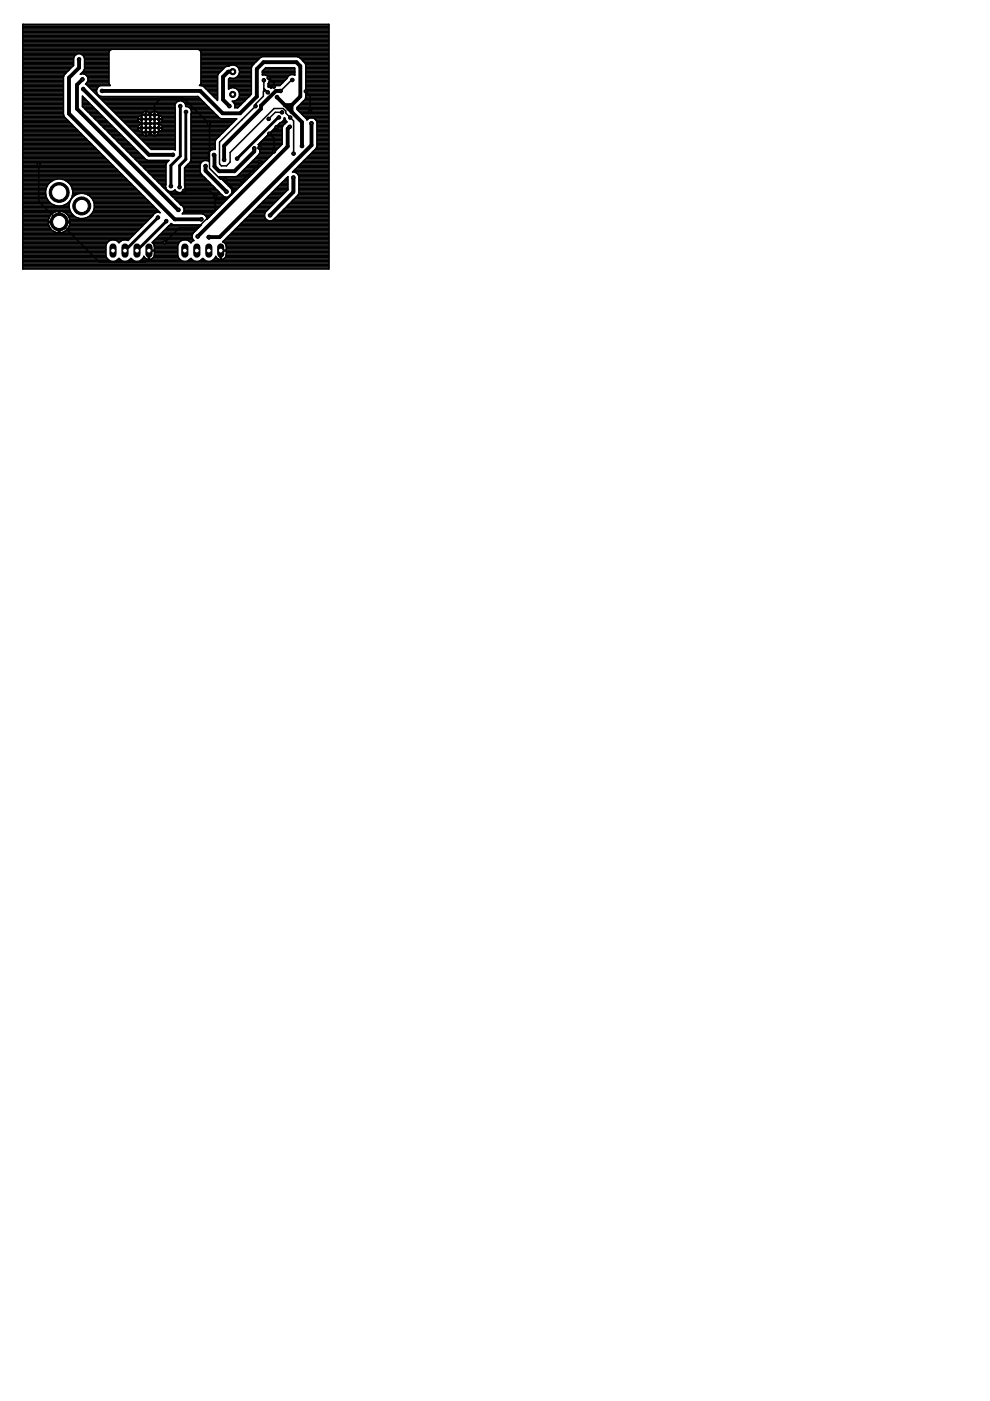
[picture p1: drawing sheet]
<svg xmlns="http://www.w3.org/2000/svg" width="210mm" height="297mm" viewBox="0 0 210 297" stroke-linecap="round" stroke-linejoin="round" font-family="sans-serif">
<g fill="none" stroke="#000" stroke-width=".32">
<path d="M4.8 18.1h8.7M4.8 5.1h64.9v51.9h-64.9zM4.8 19.7h8.7M4.8 19.5h8.7M4.8 19.2h8.7M4.8 18.9h8.7M4.8 18.6h8.7M4.8 18.4h8.7M4.8 17.8h8.7M4.8 17.6h8.7M4.8 17.3h8.7M4.8 17h8.7"/>
<path d="M4.8 16.7h8.7M4.8 16.5h8.7M4.8 16.2h8.7M4.8 15.9h8.8M4.8 15.7h9M4.8 15.4h9.3M4.8 15.1h9.6M4.8 14.8h9.8M4.8 14.6h10.1M4.8 14.3h10.4M4.8 14h10.7M4.8 13.7h10.8"/>
<path d="M4.8 13.5h10.8M4.8 13.2h10.8M4.8 12.9h10.8M4.8 12.7h10.8M4.8 12.4h10.8M4.8 12.1h10.9M4.8 11.8h11.1M4.8 11.6h11.4M4.8 11.3h18.3M4.8 11h18.3M4.8 10.8h18.4M4.8 10.5h18.8"/>
<path d="M4.8 10.2h64.9M4.8 9.9h64.9M4.8 9.7h64.9M4.8 9.4h64.9M4.8 9.1h64.9M4.8 8.8h64.9M4.8 8.6h64.9M4.8 8.3h64.9M4.8 8h64.9M4.8 7.7h64.9M4.8 7.5h64.9M4.8 7.2h64.9"/>
<path d="M4.8 6.9h64.9M4.8 6.6h64.9M4.8 6.4h64.9M4.8 6.1h64.9M4.8 5.8h64.9M4.8 5.6h64.9M4.8 5.3h64.9M17.1 15.7h.2M17.3 11.6h5.8M17.4 15.4h5.7M17.7 11.8h5.4M17.7 15.1h5.4"/>
<path d="M17.7 15.7h5.4M17.8 14.8h5.3M17.8 12.1h5.3M17.9 14.6h5.2M17.9 14.3h5.2M17.9 14h5.2M17.9 13.7h5.2M17.9 13.5h5.2M17.9 13.2h5.2M17.9 12.9h5.2M17.9 12.7h5.2M17.9 12.4h5.2"/>
<path d="M18.2 17.8h5M18.2 15.9h4.9M18.4 17.6h4.7M18.5 16.2a1.22 1.22 0 0 1-.4 1.6l14 13.9 5.1 .1M18.5 16.2a1.1 1.1 0 0 0-1.5-.5l.7-.7 .2-.4v-2.2a1.18 1.18 0 0 0-1.1-1 1.18 1.18 0 0 0-1.2 1v1.5l-2 1.9-.1 .5v8l.1 .5 20.4 20.3a1.1 1.1 0 0 0-1.6 .6l-5.3 5.3-.3-.2M18.5 16.2h4.6M18.6 17.3h4.5M18.6 16.5h4.5M18.6 17h4.5M18.6 16.7h4.5M18.8 18.4h2.1M19 18.6h1.6"/>
<path d="M19.3 18.9h1.2M19.6 19.2h.9M19.9 19.5h.6M20.2 19.7h.4M21.4 18.1a1.19 1.19 0 0 0-1 1.2 1.19 1.19 0 0 0 1 1.1h20.6l4.2 4.3M23.2 10.8l-.1 .3v6.6l.3 .4h-4.9M23.2 10.8l.5-.3h18.3l.5 .3M42.1 10.5h27.6M42.5 10.8h27.2M42.5 10.8l.1 .3v6.6l-.3 .4h3.8M42.5 17.8h3.6M42.6 11h27.1"/>
<path d="M42.6 17.6h3.5M42.6 17.3h3.5M42.6 17h3.5M42.6 16.7h3.5M42.6 16.5h3.5M42.6 16.2h3.5M42.6 15.9h3.6M42.6 15.7h3.7M42.6 15.4h3.9M42.6 15.1h4.2M42.6 14.8h4.5M42.6 14.6h4.8"/>
<path d="M42.6 14.3h5M42.6 14h5.9M42.6 13.7h11.1M42.6 13.5h11.3M42.6 13.2h11.6M42.6 12.9h11.9M42.6 12.7h12.2M42.6 12.4h12.4M42.6 12.1h12.8M42.6 11.8h27.1M42.6 11.6h27.1M42.6 11.3h27.1"/>
<path d="M42.7 18.1l.4 .2 3 3v-5.2a5.4 5.4 0 0 1 2.1-2.1h.3a1.44 1.44 0 0 1 2.3 1.1 1.44 1.44 0 0 1-2.1 1.4l-.2 .3v2.1a1.44 1.44 0 0 1 1.6-.1 1.44 1.44 0 0 1 .7 1.5M43.2 18.4h2.9M43.5 18.6h2.6M43.8 18.9h2.3M44 19.2h2.1M44.3 19.5h1.8M44.6 19.7h1.5M48.5 18.1h4.8M48.5 18.6h.4M48.5 18.4h4.8M48.5 17.8h4.8M48.5 17.6h4.8"/>
<path d="M48.5 17.3h4.8M48.5 17h4.8M48.5 16.7h4.8M49.8 18.6h3.5M50 16.5h3.3M50.2 14h3.2M50.3 18.9h3M50.4 16.2h2.9M50.5 14.3h2.8M50.5 19.2h2.8M50.6 15.9h2.7M50.6 14.6h2.7"/>
<path d="M50.7 19.5h2.6M50.7 15.7h2.6M50.7 14.8h2.6M50.8 19.7h2.5M50.8 15.4h2.5M50.8 15.1h2.5M55.6 15.7h6.9M55.6 15.4h6.9M55.6 15.1h6.9M55.9 14.8h6.6M55.9 17v2.4M55.9 18.8l.4 .4"/>
<path d="M55.9 19.4l-.1 1-1.6 1.7v.4M56.1 19.2l-.2 .2M56.1 19.2h.3M56.1 14.6h6.4M56.3 15.9h5.1M56.3 19.2h.1M56.3 19.2h-.2M56.4 19.2l.4 .4M56.7 16.2h4.4M56.9 18.4l.6 .2M56.9 18.4h.8M56.9 17.8h2.7"/>
<path d="M57 17.6h2.9M57.1 17.3h3.1M57.1 16.7h3.6M57.1 17h3.4M57.5 18.6h.1M57.8 18.3h.1M57.8 18.3l-.3 .3M58.3 18.1h.1M58.3 18.1l-.5 .2M58.7 18.1h.1M60.9 16.5h-3.9l1.1 1.1v.8M62 17l-2.5 2.3"/>
<path d="M62.5 15.9h.1M62.5 15.9v-1.4l-.1-.1h-6.1l-.7 .7v.8a1.13 1.13 0 0 1 1.3 .5 1.13 1.13 0 0 1 0 1.3v.7M62.5 15.9a1.12 1.12 0 0 0-1.6 .7l-1.5 1.5h-2.5M63.3 12.1h6.4M63.7 12.4h6M64 12.7h5.7M64.2 12.9h5.5M64.5 13.2h5.2M64.7 13.5h5M64.8 18.1h4.9M64.8 19.7h4.9M64.8 19.5h4.9"/>
<path d="M64.8 19.2h4.9M64.8 18.9h4.9M64.8 18.6h4.9M64.8 18.4h4.9M64.8 17.8h4.9M64.8 17.6h4.9M64.8 17.3h4.9M64.8 17h4.9M64.8 16.7h4.9M64.8 16.5h4.9M64.8 16.2h4.9M64.8 15.9h4.9"/>
<path d="M64.8 15.7h4.9M64.8 15.4h4.9M64.8 15.1h4.9M64.8 14.8h4.9M64.8 14.6h4.9M64.8 14.3h4.9M64.8 14h4.9M64.8 13.7h4.9M64.9 19.3l.8 .9v3.4M4.8 27.1h11.2M4.8 26h10.1M4.8 21.4h8.7"/>
<path d="M4.8 37.5h21.6M4.8 24.4h8.7M4.8 39.9h5M4.8 39.7h5.1M4.8 39.4h5.3M4.8 39.1h5.4M4.8 38.8h5.7M4.8 38.6h5.9M4.8 38.3h6.4M4.8 38h7.1M4.8 37.7h21.8M4.8 37.2h21.3"/>
<path d="M4.8 36.9h21M4.8 36.7h20.7M4.8 36.4h20.5M4.8 36.1h20.2M4.8 35.8h19.9M4.8 35.6h19.6M4.8 35.3h19.4M4.8 35h19.1M4.8 34.8h18.8M4.8 34.5h18.5M4.8 34.2h18.3M4.8 33.9h18"/>
<path d="M4.8 33.7h17.7M4.8 33.4h17.4M4.8 33.1h17.2M4.8 32.9h16.9M4.8 32.6h16.6M4.8 32.3h16.4M4.8 32h16.1M4.8 31.7h15.8M4.8 31.5h15.5M4.8 31.2h15.3M4.8 30.9h15M4.8 30.6h14.7"/>
<path d="M4.8 30.4h14.5M4.8 30.1h14.2M4.8 29.8h13.9M4.8 29.6h13.6M4.8 29.3h13.4M4.8 29h13.1M4.8 28.7h12.8M4.8 28.5h12.5M4.8 28.2h12.3M4.8 27.9h12M4.8 27.7h11.7M4.8 27.4h11.5"/>
<path d="M4.8 26.8h10.9M4.8 26.6h10.6M4.8 26.3h10.4M4.8 25.7h9.8M4.8 25.5h9.6M4.8 25.2h9.3M4.8 24.9h9M4.8 24.7h8.8M4.8 24.1h8.7M4.8 23.8h8.7M4.8 23.6h8.7M4.8 23.3h8.7"/>
<path d="M4.8 23h8.7M4.8 22.8h8.7M4.8 22.5h8.7M4.8 22.2h8.7M4.8 21.9h8.7M4.8 21.7h8.7M4.8 21.1h8.7M4.8 20.8h8.7M4.8 20.6h8.7M4.8 20.3h8.7M4.8 20h8.7M8.2 34.9v7.8l12.8 12.9h9.8l.8-.9v-1.6"/>
<path d="M13.2 38h13.7M13.9 38.3h13.3M14.4 38.6h13M14.6 38.8h13.1M14.9 39.1h13.1M15 39.4h13.3M15.2 39.7h13.3M15.3 39.9h13.5M17.5 21.4h1M17.5 22.5h2.1M17.5 22.2h1.8M17.5 21.9h1.5"/>
<path d="M17.5 21.7h1.3M17.5 21.1h.7M17.5 20.8h.4M17.5 20.6h.2M17.7 22.8h2.1M17.9 23h2.2M18.2 23.3h2.2M18.5 23.6h2.2M18.7 23.8h2.2M19 24.1h2.2M19.3 24.4h2.2M19.6 24.7h2.2"/>
<path d="M19.8 24.9h2.2M20.1 25.2h2.2M20.4 25.5h2.2M20.4 20h.3M20.7 25.7h2.1M20.7 20.3h.3M20.9 26h2.2M21 20.6h21.1M21.2 26.3h2.2M21.2 20.8h21.2M21.5 26.6h2.2M21.5 21.1h21.1"/>
<path d="M21.7 26.8h2.2M21.8 21.4h21.1M22 27.1h2.2M22.1 21.7h15.4M22.3 27.4h2.2M22.3 21.9h14.9M22.6 27.7h2.2M22.6 22.2h14.5M22.8 27.9h2.2M22.9 22.5h14.2M23.1 28.2h2.2M23.2 22.8h13.9"/>
<path d="M23.4 28.5h2.2M23.4 23h13.8M23.6 28.7h2.2M23.7 23.3h13.5M23.9 29h2.2M24 23.6h13.2M24.2 29.3h2.2M24.2 23.8h6.2M24.5 29.6h2.2M24.5 24.1h5.7M24.7 29.8h2.2M24.8 24.4h12.4"/>
<path d="M25 30.1h2.2M25.1 24.7h4.5M25.3 30.4h2.2M25.3 24.9h4M25.6 30.6h2.1M25.6 25.2h3.7M25.8 30.9h2.2M25.9 25.5h3.4M26.1 31.2h2.2M26.1 25.7h3.3M26.4 31.5h2.2M26.4 26h3.5"/>
<path d="M26.6 31.7h2.3M26.7 26.3h3.5M26.9 32h2.2M27 26.6h2.5M27.2 32.3h2.2M27.2 26.8h2.1M27.5 32.6h2.2M27.5 27.1h9.7M27.7 32.9h2.2M27.8 27.4h1.5M28 33.1h2.2M28.1 27.7h1.4"/>
<path d="M28.3 33.4h2.2M28.3 27.9h1.9M28.6 33.7h2.2M28.6 28.2h1.6M28.8 33.9h2.4M28.9 28.5h1.4M29.1 34.2h6.5M29.1 28.7h1.6M29.3 25.3h1.5M29.3 24.9v.4l.1 .5M29.4 34.5h5.9M29.4 25.8l.3 .2h.5"/>
<path d="M29.4 29h7.8M29.7 34.8h5.5M29.7 29.3h7.5M29.9 35h5.3M30 29.6h7.2M30 24.5v1.5M30 27.1h.1M30 25.3h.1M30 26.4v1.5M30 25.7v.1M30 25.2h.1M30 27.7h.1"/>
<path d="M30 24.9v.1M30 27.4h.1M30 26.8v.1M30 26.6h.1M30 24.7h.1M30 25.5h.1M30.1 26h.1v.3M30.2 26.3v.1a.76 .76 0 0 0-1 .7 .76 .76 0 0 0 1 .7v.1M30.2 26.2h1.5M30.2 27.9a.75 .75 0 0 0 1 .8M30.2 28h1.5M30.2 24.1v.4l-.5 .1-.4 .3"/>
<path d="M30.2 35.3h5M30.2 29.8h7M30.4 23.9a.76 .76 0 0 1 1.3 .2M30.4 23.9l-.2 .2M30.5 35.6h4.7M30.5 30.1h6.7M30.7 35.8h4.5M30.8 26.9h.3v.4h-.3zM30.8 30.4h6.4M30.8 25.2h.3M30.9 28h.1M30.9 23.6v1.5"/>
<path d="M30.9 25.4v1.5M30.9 27.3v1.5M30.9 26.2h.1M30.9 24.4h.1M30.9 28.7v.1M30.9 26.8v.1M30.9 28.5h.1M30.9 28.2h.1M30.9 27.9v.1M30.9 27.7h.1M30.9 24.9v.1M30.9 27.4h.1"/>
<path d="M30.9 24.7h.1M30.9 24.1h.1M30.9 26.6h.1M30.9 23.8v.1M30.9 26.3h.1M30.9 26h.1M30.9 25.7v.1M30.9 25.5h.1M31 36.1h4.2M31.1 30.6h6.1M31.1 25.3h1.5M31.2 28.7h1.3"/>
<path d="M31.3 36.4h3.9M31.3 30.9h5.9M31.5 23.8h.7M31.5 28.5h.7M31.6 36.7h3.6M31.6 31.2h5.6M31.7 24.1v.4h.3v-.4M31.7 26v.3M31.7 26h.1M31.7 26h.3M31.7 28.2h.3M31.7 24.1h.3"/>
<path d="M31.7 26.3v.1h.3v-.1M31.7 27.9l-.1 .5-.4 .3M31.7 27.9v-.1h.3v.1M31.7 27.9h.3M31.7 26.3h.3M31.8 36.9h3.4M31.9 27.1h.1M31.9 25.3h.1M31.9 24.5v1.5M31.9 26.4v1.5M31.9 26h.1M31.9 27.7h.1"/>
<path d="M31.9 27.4h.1M31.9 26.8v.1M31.9 26.6h.1M31.9 25.7v.1M31.9 25.5h.1M31.9 25.2h.1M31.9 24.9v.1M31.9 24.7h.1M31.9 31.5h5.3M32 26h.1M32 26.2h1.5M32 27.9a.76 .76 0 0 0 1 .8"/>
<path d="M32 28h1.5M32 26v.3M32.1 37.2h3.1M32.4 37.5h2.8M32.6 26.9h.3v.4h-.3zM32.6 25.2h.3M32.7 37.7h2.5M32.8 25.1v-2.9l1.5-1.6h4.4l5.7 5.8v9.3l2.3 2.3h1v.2l1.8 1.8v.6l-1.7 1.8h-2.1l-.1-.2M32.8 25.4v1.5M32.8 27.3v1.5M32.8 28h.1M32.8 26.2h.1"/>
<path d="M32.8 24.4h.1M32.8 28.7v.1M32.8 28.5h.1M32.8 28.2h.1M32.8 27.9v.1M32.8 27.7h.1M32.8 27.4h.1M32.8 26.8v.1M32.8 26.6h.1M32.8 26.3h.1M32.8 26h.1M32.8 25.7v.1"/>
<path d="M32.8 25.5h.1M32.8 24.9v.1M32.8 24.7h.1M32.8 24.1h.1M32.8 23.8v.1M32.9 25.3h1.5M32.9 38h2.3M33 28.7h4.2M33.2 38.3h2M33.3 23.8h3.9M33.4 23.9a.76 .76 0 0 0-1.4 .2M33.4 23.9l.1 .2"/>
<path d="M33.4 28.5h3.8M33.5 38.6h1.7M33.5 24.1h3.7M33.5 24.1v.4a.76 .76 0 0 1 .9 1M33.5 26h.1M33.5 26h3.7M33.5 26v.3M33.5 28.2h3.7M33.5 26.3v.1a.75 .75 0 0 1 .9 .4 .75 .75 0 0 1-.2 .9M33.5 27.9l-.1 .5-.4 .3M33.5 27.9h3.7M33.5 26.3h3.7"/>
<path d="M33.7 25.3h.1M33.7 27.1h.1M33.7 24.5v1.5M33.7 26.4v1.5M33.7 27.7h.1M33.7 27.4h.1M33.7 26.8v.1M33.7 26.6h.1M33.7 25.7v.1M33.7 25.5h.1M33.7 25.2h.1M33.7 24.9v.1"/>
<path d="M33.7 24.7h.1M33.7 38.8h1.5M34 39.1h1.2M34.1 24.7h3.1M34.2 27.7l-.7 .1v.1M34.2 27.7h3M34.2 26.6h3M34.3 25.8l-.5 .2M34.3 39.4h.8M34.3 25.7h2.9M34.4 24.9h2.8M34.4 27.4h2.8"/>
<path d="M34.4 26.8h2.8M34.4 25.5l-.1 .3M34.4 25.5h2.8M34.4 25.2h2.8M34.6 39.7h.5M34.8 39.9h.4M35.3 34.5l-.1 .4v4.2a1.14 1.14 0 0 0 .4 1.4 1.14 1.14 0 0 0 1.5-.2 1.14 1.14 0 0 0 1.5 .4 1.14 1.14 0 0 0 .5-1.4v-3.7M37.1 22.7l.1 9.1M37.1 31.7h.1M38 21.4a1.14 1.14 0 0 0-.9 1.3M38.5 21.4a1.1 1.1 0 0 1 .9 1.2l.7 .2M39 21.7h4.2"/>
<path d="M39.1 37.5h4.1M39.1 39.1h5.8M39.1 38.8h5.5M39.1 38.6h5.2M39.1 38.3h4.9M39.1 38h4.7M39.1 37.7h4.4M39.1 37.2h3.8M39.1 36.9h3.6M39.1 36.7h3.4M39.1 36.4h3.3M39.1 36.1h3.3"/>
<path d="M39.1 35.8h3.3M39.1 35.6h3.3M39.2 39.4h5.9M39.2 39.9h6.5M39.2 39.7h6.2M39.2 21.9h4.3M39.3 22.2h4.4M39.4 22.5h4.6M39.4 35.3h3M39.7 35h2.7M39.9 34.8h2.6M40.1 22.8a1.12 1.12 0 0 1 .4 1.4v9.8l-.2 .4-1.2 1.2"/>
<path d="M40.1 22.8h4.2M40.2 34.5h2.5M40.3 23h4.2M40.4 34.2h2.5M40.5 27.1h7.8M40.5 26h8.9M40.5 24.4h5.4M40.5 33.9h3.8M40.5 33.7h3.8M40.5 33.4h3.8M40.5 33.1h3.7M40.5 32.9h3.7"/>
<path d="M40.5 32.6h3.7M40.5 32.3h3.8M40.5 32h4M40.5 31.7h4.5M40.5 31.5h5.1M40.5 31.2h5.1M40.5 30.9h5.1M40.5 30.6h5.1M40.5 30.4h5.1M40.5 30.1h5.1M40.5 29.8h5.2M40.5 29.6h5.3"/>
<path d="M40.5 29.3h5.6M40.5 29h5.9M40.5 28.7h6.1M40.5 28.5h6.4M40.5 28.2h6.7M40.5 27.9h6.9M40.5 27.7h7.2M40.5 27.4h7.5M40.5 26.8h8M40.5 26.6h8.3M40.5 26.3h8.6M40.5 25.7h9.1"/>
<path d="M40.5 25.5h9.4M40.5 25.2h9.7M40.5 24.9h5.9M40.5 24.7h5.7M40.5 24.1h5.1M40.5 23.3h4.3M40.6 23.8h4.8M40.6 23.6h4.5M42.9 34.2l.4-.2 .9 .2M42.9 34.2l-.5 .8v1.4l.2 .5 4.8 4.7 .4 .2M44.2 32.6v1.6M44.2 34.2h.1"/>
<path d="M44.8 20h1.3M45.1 20.3h1M45.4 20.6h.7M45.7 20.8h.4M45.9 21.1h.2M46.2 24.7h.1M46.2 24.7l.8 .5h3.2l-4.4 4.4-.2 .4v1.7a1.19 1.19 0 0 0-1.4 .9M46.8 37.7h5.8M47.1 38h5.3M47.3 38.3h4.8M47.6 38.6h4.2M47.9 38.8h3.7"/>
<path d="M48.2 39.1h3.1M48.4 39.4h2.6M48.7 39.7h2M49 39.9h1.5M49.4 21.7h2.2M49.7 21.9h1.7M49.8 21.4h2.1M49.8 22.2h1.3M49.8 22.8h.7M49.8 22.5h1M50.3 21.1h1.9M50.5 37.2h2.7"/>
<path d="M50.5 20.8l-.4 .4-.9 .2 .4 .4 .2 .9M50.5 20.8h2M50.7 20.6h2M50.7 36.9h2.8M50.8 20.3l-.3 .5M50.8 20.3h2.2M50.8 20h2.5M51 36.7h2.7M51.3 36.4h2.7M51.3 25.4h.1M51.6 36.1h2.7M51.8 35.8h2.8"/>
<path d="M52.1 35.6h2.7M52.4 35.3h2.7M52.6 35h2.8M52.9 37.5h-6.4l2.5 2.5 .2 .4-.2 .9M52.9 34.8h2.7M53.2 34.5h2.7M53.5 34.2h2.7M53.7 33.9h2.8M54 33.7h2.7M54.2 22.5l-7.7 7.6v4.7l.4 .4h1.1l.8-.8v-2.1l9.3-9.3h1.9l.6 .6v.4l1.7 1.6v7M54.2 22.5h.1M54.3 33.4h2.7"/>
<path d="M54.6 33.1h2.7M54.8 30.6l.3 .6M54.8 30.6h4.9M54.8 32.9h2.8M54.9 30.9h4.6M55 32.6h2.8M55 34.3v.3l-3.7 3.8M55 30.4h4.8M55.1 31.2v1.1l-.2 .5-4.5 4.5-.4 .2M55.1 32.3h3M55.1 32h3.3M55.1 31.7h3.6"/>
<path d="M55.1 31.5h3.8M55.1 31.2h4.1M55.3 30.1h4.5M55.6 29.8h4.2M55.9 29.6h3.9M56.1 29.3h3.7M56.4 29h3.4M56.7 28.7h3.1M56.9 28.5h2.9M57.1 28.3l-2.1 2.1v.9M57.1 28.3l1 1v2.8M57.2 28.2h2.6"/>
<path d="M57.5 27.9h2.3M57.8 27.7h2M58 27.4h1.8M58.1 32.1h.1M58.3 27.1h1.5M58.5 39.9h2.5M58.6 26.8h1.3M58.6 27l-1.5 1.3M58.8 39.7h2.2M58.9 26.6h1.2M59.1 39.4h1.9M59.1 26.3h1.3"/>
<path d="M59.4 39.1h1.6M59.4 26h1.2M59.4 26a1.12 1.12 0 0 0 .9-1l.6 .8-.9 .8-.2 .5v3.5l-15.9 15.9a1.12 1.12 0 0 0-1-1.2h-4.2a1.12 1.12 0 0 0-.4-1.9l-20.8-20.8v-2.2l13.4 13.4 .4 .2h4.5l-.5 .5M59.4 26l-4.6 4.6M59.6 38.8h1.4M59.8 23.8h-1.4l-1.4 1.4M59.9 25.7h.8M59.9 38.6h1.1M60.1 25.5h.4M60.2 38.3h.8M60.2 25.2h.2M60.5 38h.5"/>
<path d="M60.7 37.7h.3M61 37.5h.1M62.1 36.4h7.6M62.4 36.1h7.3M62.7 35.8h7M62.9 36.7l.5 .7v3.5l-.2 .5-5.3 5.3a1.19 1.19 0 0 1-1.5-.2 1.19 1.19 0 0 1-.1-1.5l4.7-4.8v-2.8l-13.8 13.9M62.9 36.7h6.8M62.9 35.6h6.8M63 23h6.7M63 22.8h6.7M63.1 23.3h6.6M63.1 36.9h6.6"/>
<path d="M63.2 35.3h6.5M63.3 37.2h6.4M63.3 22.5h6.4M63.4 23.6h6.3M63.4 37.5h6.3M63.4 39.9h6.3M63.4 39.7h6.3M63.4 39.4h6.3M63.4 39.1h6.3M63.4 38.8h6.3M63.4 38.6h6.3M63.4 38.3h6.3"/>
<path d="M63.4 38h6.3M63.4 37.7h6.3M63.5 35h6.2M63.6 22.2h6.1M63.6 23.8h6.1M63.7 34.8h6M63.8 21.9h5.9M63.9 24.1h5.8M64 34.5h5.7M64.1 21.7h5.6M64.2 24.4h5.5M64.3 34.2h5.4"/>
<path d="M64.3 21.4l-1.3 1.4v.4l2.1 2.2a1.18 1.18 0 0 1 1.9 .1M64.3 21.4v.1M64.3 21.4l.5-.7v-6.9a4.1 4.1 0 0 0-1.7-1.8h-7.5a6.2 6.2 0 0 0-2.3 2.4v5.6l-2.9 2.9h-.6v-.2M64.4 21.4h5.3M64.4 24.7h5.3M64.6 33.9h5.1M64.7 21.1h5M64.7 24.9h5M64.8 20.8h4.9M64.8 33.7h4.9M64.8 20.6h4.9M64.8 20.3h4.9"/>
<path d="M64.8 20h4.9M65 25.2h.3M65.1 33.4h4.6M65.4 33.1h4.3M65.6 32.9h4.1M65.9 32.6h3.8M66.2 32.3h3.5M66.5 32h3.2M66.7 31.7h3M66.7 25.2h3M67 31.5l-5 5 .9 .2M67 25.5l.2 .4v5.1l-.2 .5"/>
<path d="M67 31.5h2.7M67 25.5h2.7M67.1 31.2h2.6M67.1 25.7h2.6M67.2 27.1h2.5M67.2 26h2.5M67.2 30.9h2.5M67.2 30.6h2.5M67.2 30.4h2.5M67.2 30.1h2.5M67.2 29.8h2.5M67.2 29.6h2.5"/>
<path d="M67.2 29.3h2.5M67.2 29h2.5M67.2 28.7h2.5M67.2 28.5h2.5M67.2 28.2h2.5M67.2 27.9h2.5M67.2 27.7h2.5M67.2 27.4h2.5M67.2 26.8h2.5M67.2 26.6h2.5M67.2 26.3h2.5M4.8 50.8h22.5"/>
<path d="M4.8 53h17.6M4.8 41.8h5M4.8 56.9h64.9M4.8 56.6h64.9M4.8 56.3h64.9M4.8 56h64.9M4.8 55.8h64.9M4.8 55.5h64.9M4.8 55.2h18.4M4.8 54.9h18.1M4.8 54.7h17.8M4.8 54.4h17.7"/>
<path d="M4.8 54.1h17.6M4.8 53.8h17.6M4.8 53.6h17.6M4.8 53.3h17.6M4.8 52.7h17.6M4.8 52.5h17.6M4.8 52.2h17.6M4.8 51.9h17.7M4.8 51.7h17.8M4.8 51.4h18M4.8 51.1h18.3M4.8 50.6h22.8"/>
<path d="M4.8 50.3h23M4.8 50h23.3M4.8 49.8h23.6M4.8 49.5h23.9M4.8 49.2h6.9M4.8 48.9h6.4M4.8 48.7h6.1M4.8 48.4h5.8M4.8 48.1h5.7M4.8 47.8h5.6M4.8 47.6h5.5M4.8 47.3h5.4"/>
<path d="M4.8 47h7.6M4.8 46.8h5.4M4.8 46.5h5.5M4.8 46.2h5.6M4.8 45.9h5.7M4.8 45.7h5.9M4.8 45.4h6.1M4.8 45.1h6.5M4.8 44.9h7.1M4.8 44.6h10M4.8 44.3h10M4.8 44h9.9"/>
<path d="M4.8 43.8h9.9M4.8 43.5h6.6M4.8 43.2h6.1M4.8 42.9h5.8M4.8 42.7h5.5M4.8 42.4h5.3M4.8 42.1h5.2M4.8 41.6h5M4.8 41.3h4.9M4.8 41h4.9M4.8 40.7h4.9M4.8 40.5h4.9"/>
<path d="M4.8 40.2h4.9M10.8 45.5l.7-.5 .9-.3v4.7a2.27 2.27 0 0 1-2.2-2.2h4.7a2.32 2.32 0 0 1-2.2 2.2v-4.7a2.32 2.32 0 0 1 2.2 2.2h-4.7l.3-.9zM11.4 43.5a2.89 2.89 0 0 1-1.1-4.4 2.89 2.89 0 0 1 4.5 0 2.89 2.89 0 0 1-1.1 4.4M11.4 43.5l.8 .2h.7l.8-.2M12.4 49.2h.3M12.4 48.9h.3M12.4 48.7h.3M12.4 48.4h.3M12.4 48.1h.3M12.4 47.8h.3M12.4 47.6h.3M12.4 47.3h.3"/>
<path d="M12.4 46.8h.3M12.4 46.5h.3M12.4 46.2h.3M12.4 45.9h.3M12.4 45.7h.3M12.4 45.4h.3M12.4 45.1h.3M12.4 44.9h.3M12.7 47h18.4M13.2 44.9h1.7M13.4 49.2h15.5M13.7 43.5h1"/>
<path d="M13.8 45.1h1.3M13.9 48.9h15.3M14.1 45.4h1.2M14.1 43.2h.6M14.2 48.7h15.3M14.4 45.7h1.2M14.4 48.4h15.3M14.5 42.9h.3M14.6 45.9h1.3M14.6 48.1h15.4M14.7 46.2h1.8M14.7 47.8h15.6"/>
<path d="M14.8 42.7h.1M14.8 46.5h16.8M14.8 47.6h15.8M14.8 47.3h16M14.8 46.8h16.6M14.9 42.4h.1M15.1 42.1h.1M15.2 41.8h.2M15.3 41.6h.4M15.3 40.2h13.8M15.4 41.3h.7M15.4 41h1.5"/>
<path d="M15.4 40.7h14.2M15.4 40.5h14M17.8 41h12.1M18.2 46.2h13.7M18.6 41.3h11.6M18.7 45.9h13.5M19 41.6h11.4M19.1 45.7h13.3M19.3 41.8h11.4M19.4 45.4h13.2M19.5 42.1h11.5M19.6 45.1h13.4"/>
<path d="M19.7 42.4h11.6M19.7 44.9h14M19.8 42.7h11.7M19.9 44.6h13.5M19.9 42.9h11.9M19.9 44.3h13.3M20 43.2h12.1M20 44h12.9M20 43.8h12.6M20 43.5h12.3M23.7 50.8l-.6 .3-.4 .4-.3 .6v2.1a1.55 1.55 0 0 0 1.2 1.2 1.55 1.55 0 0 0 1.6-.6 1.55 1.55 0 0 0 2.6 0 1.53 1.53 0 0 0 1.5 .6 1.53 1.53 0 0 0 1.2-1l.2 .3M24.3 50.8l.5 .3 .4 .4 .4-.4 .6-.3"/>
<path d="M24.8 55.2h.9M24.9 51.1h.7M25.1 54.9h.3M25.1 51.4h.2M27.3 55.2h.9M27.6 54.9h.3M29.8 55.2h8.6M30.2 54.9h.9M30.4 54.7h.3M30.5 54.4h.1M30.7 54.7l.8 .4v-1.9h1.2v1l-.2 .5M31.5 54.9h.2"/>
<path d="M31.5 54.7h.2M31.5 54.4h.2M31.5 54.1h.2M31.5 53.8h.2M31.5 53.6h.2M31.5 53.3h.2M32.1 54.9h6M32.3 51.4l.4 .5M32.3 51.4h5.7M32.5 54.7h5.4M32.5 51.7h5.3M32.6 51.1h5.7"/>
<path d="M32.6 54.4h5.2M32.7 51.9v1.1M32.7 51.9h5M32.7 54.1h5M32.7 53.8h5M32.7 53.6h5M32.7 53.3h5M32.7 52.7h5M32.7 52.5h5M32.7 52.2h5M32.9 50.8h8.1M33.1 50.6h7.7"/>
<path d="M33.4 50.3h7.3M33.7 50h7M33.9 49.8h6.9M34.2 49.5h6.7M34.5 49.2h6.7M34.8 48.9h6.7M35 48.7h6.7M35.1 40.2h.2M35.3 48.4h6.7M35.4 40.5h.3M35.6 48.1h6.7M35.6 40.7h2.1"/>
<path d="M35.9 47.8l.4-.4 .5 .3h5.9l-1.8 1.8a1.17 1.17 0 0 0 .2 1.5l-.6 .5-.5-.4M35.9 47.8l-3.6 3.6M35.9 47.8h6.6M35.9 41h10.9M36.2 47.6h.3M36.2 41.3h10.8M36.5 41.6h10.8M36.7 41.8h11.9M36.8 40.5h.5M37 42.1h11.3M37.3 42.4h10.7M37.6 42.7h10.1"/>
<path d="M37.7 53h-6v2.1l.8-.4M37.8 42.9h9.7M38.1 43.2h9.1M38.5 43.5h8.4M38.5 40.7h8M38.8 43.8h7.9M38.9 45.1h6.4M38.9 50.8l-.6 .3-.4 .4-.2 .6v2.1a1.55 1.55 0 0 0 1.2 1.2 1.55 1.55 0 0 0 1.6-.6 1.52 1.52 0 0 0 2.1 .4M38.9 40.5h7.3M38.9 44h7.5M39 44.9h6.6M39 40.4h5.5l1.1 1.2v3l-3.7 3.7h-3.9l-3.1 3.1"/>
<path d="M39 44.6h6.8M39 44.3h7.1M39.1 40.2h6.8M39.5 50.8l.5 .3M40 55.2h.9M40.1 51.1h.7M40.3 54.9h.3M40.4 51.4h.2M42.5 55.2h1M42.6 55.2l.4-.4a1.52 1.52 0 0 0 2.1 .4M42.8 54.9h.4M43 45.4h2"/>
<path d="M43.5 45.7h1.2M43.7 45.9h.8M43.8 46.2h.4M43.9 46.5h.1M45.1 55.2h24.6M45.4 54.9h.9M45.6 54.7h.3M45.7 54.4h.1M46.7 54.9h.2M46.7 54.7h.2M46.7 54.4h.2M46.7 54.1h.2"/>
<path d="M46.7 53.8h.2M46.7 53.6h.2M46.7 53.3h.2M47.2 51.3l.7 .6M47.2 51.3h.1M47.3 54.9h22.4M47.4 51.1h22.3M47.4 51.4h22.3M47.6 50.8h22.1M47.7 54.7h22M47.7 54.7a1.62 1.62 0 0 0 .3-1.5h-1.3v1.9l-.6-.3-.4-.4-.6 .8M47.7 51.7h22"/>
<path d="M47.9 54.4h21.8M47.9 51.9l.1 1.1M47.9 51.9h21.8M47.9 50.6h21.8M48 54.1h21.7M48 52.2h21.7M48 53.8h21.7M48 53.6h21.7M48 53.3h21.7M48 52.7h21.7M48 52.5h21.7M48.2 50.3h21.5"/>
<path d="M48.5 50h21.2M48.7 49.8h21M48.8 41.6h.1M49 49.5h20.7M49 41.3l-.7 .5M49 41.3h.1M49.1 40.2h1.1M49.1 41h.3M49.2 40.7h.5M49.2 40.5h.7M49.3 49.2h20.4M49.6 48.9h20.1"/>
<path d="M49.8 48.7h19.9M50.1 48.4h19.6M50.4 48.1h19.3M50.7 47.8h19M50.9 47.6h18.8M51.2 47.3h18.5M51.5 47h18.2M51.7 46.8h5.2M52 46.5h4.4M52.3 46.2h3.9M52.6 45.9h3.5M52.8 45.7h3.3"/>
<path d="M53.1 45.4h3M53.4 45.1h2.8M53.6 44.9h2.8M53.9 44.6h2.8M54.2 44.3h2.8M54.5 44h2.7M54.7 43.8h2.8M55 43.5h2.8M55.3 43.2h2.7M55.6 42.9h2.7M55.8 42.7h2.8M56.1 42.4h2.8"/>
<path d="M56.4 42.1h2.7M56.6 41.8h2.8M56.9 41.6h2.8M57.2 41.3h2.8M57.5 41h2.7M57.7 46.8h12M57.7 40.7h2.8M58 40.5h2.8M58.1 46.5h11.6M58.3 40.2h2.7M58.4 46.2h11.3M58.6 45.9h11.1"/>
<path d="M58.9 45.7h10.8M59.2 45.4h10.5M59.4 45.1h10.3M59.7 44.9h10M60 44.6h9.7M60.3 44.3h9.4M60.5 44h9.2M60.8 43.8h8.9M61.1 43.5h8.6M61.3 43.2h8.4M61.6 42.9h8.1M61.9 42.7h7.8"/>
<path d="M62.2 42.4h7.5M62.4 42.1h7.3M62.7 41.8h7M62.9 41.7h.1M63 41.6h6.7M63.2 41.3h6.5M63.3 41h6.4M63.4 40.7h6.3M63.4 40.5h6.3M63.4 40.2h6.3M69.7 53h-22.8v2.1l.8-.4"/>
<circle cx="31" cy="25.2" r=".2"/>
<circle cx="32.7" cy="25.2" r=".19"/>
<circle cx="17.3" cy="43.7" r="2.69"/>
</g>
<g fill="none" stroke="#000" stroke-width=".83">
<path d="M16.8 12.6v1.8l-2.2 2.1v7.6l22.4 22.4h5.7M17.5 16.8l-1.2 1.2v5.1l21.5 21.4M17.6 18.9l14 13.9h5.1M21.6 19.3h20.9l4.7 4.7h3.7l3.6-3.5v-5.9l1.4-1.4h6.9l.9 .8v6.4l-2.6 2.6M49.3 15.2h-.9l-1.1 1.1v4.8l1.3 1.4M59.5 19.3h-1l-3.2 3.1v.7l-7.8 7.8v3M43.6 35.2v1l4.4 4.5M53.9 31.5v.6l-4.2 4.2h-3.2l-1-1-.1-2.4M58.7 20.6l1.7 1.7M60.4 22.3l.7 .7M60.4 22.3h1.2l.2 .2v1.2M61.1 23l.7 .7"/>
<path d="M61.4 26.9l-.4 .4v3.8l-19.1 19M61.8 23.7l2.2 2.2v5.1M62.2 37.6v3.1l-4.9 5M66 26.1v4.7l-19.4 19.5h-2.3"/>
</g>
<path d="M38.2 22.5v10.6l-2 2v4.4M39.4 23.7v10.1l-1.3 1.3v4.6M39.4 23.7h.1M59.1 24.9l-8.8 8.7M33.5 46.1l-7 7M35.2 46.9l-6.2 6.2" fill="none" stroke="#000" stroke-width=".61"/>
<circle cx="12.6" cy="40.8" r="2.11" fill="#000" stroke="#000" stroke-width=".21"/>
<circle cx="12.6" cy="40.8" r="1.61" fill="#fff" stroke="#000" stroke-width=".21"/>
<circle cx="12.6" cy="47.1" r="1.91" fill="#000" stroke="#000" stroke-width=".21"/>
<circle cx="12.6" cy="47.1" r="1.4" fill="#fff" stroke="#000" stroke-width=".21"/>
<circle cx="17.3" cy="43.7" r="1.91" fill="#000" stroke="#000" stroke-width=".21"/>
<circle cx="17.3" cy="43.7" r="1.4" fill="#fff" stroke="#000" stroke-width=".21"/>
<path d="M24 52.4v1.5" fill="none" stroke="#000" stroke-width="1.5"/>
<circle cx="24" cy="53.1" r=".51" fill="#fff" stroke="#000" stroke-width=".21"/>
<path d="M26.5 52.4v1.5" fill="none" stroke="#000" stroke-width="1.5"/>
<circle cx="26.5" cy="53.1" r=".51" fill="#fff" stroke="#000" stroke-width=".21"/>
<path d="M29 52.4v1.5" fill="none" stroke="#000" stroke-width="1.5"/>
<circle cx="29" cy="53.1" r=".51" fill="#fff" stroke="#000" stroke-width=".21"/>
<path d="M31.6 52.4v1.5" fill="none" stroke="#000" stroke-width="1.5"/>
<circle cx="31.6" cy="53.1" r=".51" fill="#fff" stroke="#000" stroke-width=".21"/>
<path d="M39.2 52.4v1.5" fill="none" stroke="#000" stroke-width="1.5"/>
<circle cx="39.2" cy="53.1" r=".51" fill="#fff" stroke="#000" stroke-width=".21"/>
<path d="M41.7 52.4v1.5" fill="none" stroke="#000" stroke-width="1.5"/>
<circle cx="41.7" cy="53.1" r=".51" fill="#fff" stroke="#000" stroke-width=".21"/>
<path d="M44.3 52.4v1.5" fill="none" stroke="#000" stroke-width="1.5"/>
<circle cx="44.3" cy="53.1" r=".51" fill="#fff" stroke="#000" stroke-width=".21"/>
<path d="M46.8 52.4v1.5" fill="none" stroke="#000" stroke-width="1.5"/>
<circle cx="46.8" cy="53.1" r=".51" fill="#fff" stroke="#000" stroke-width=".21"/>
<circle cx="49.3" cy="20" r=".66" fill="#000" stroke="#000" stroke-width=".21"/>
<circle cx="49.3" cy="20" r=".4" fill="#fff" stroke="#000" stroke-width=".21"/>
<circle cx="49.3" cy="15.2" r=".66" fill="#000" stroke="#000" stroke-width=".21"/>
<circle cx="49.3" cy="15.2" r=".4" fill="#fff" stroke="#000" stroke-width=".21"/>
<circle cx="30.9" cy="24.4" r=".36" fill="#000" stroke="#000" stroke-width=".21"/>
<circle cx="30.9" cy="24.4" r=".11" fill="#fff" stroke="#000" stroke-width=".21"/>
<circle cx="32.8" cy="24.4" r=".36" fill="#000" stroke="#000" stroke-width=".21"/>
<circle cx="32.8" cy="24.4" r=".11" fill="#fff" stroke="#000" stroke-width=".21"/>
<circle cx="30" cy="25.3" r=".36" fill="#000" stroke="#000" stroke-width=".21"/>
<circle cx="30" cy="25.3" r=".11" fill="#fff" stroke="#000" stroke-width=".21"/>
<circle cx="31.9" cy="25.3" r=".36" fill="#000" stroke="#000" stroke-width=".21"/>
<circle cx="31.9" cy="25.3" r=".11" fill="#fff" stroke="#000" stroke-width=".21"/>
<circle cx="33.7" cy="25.3" r=".36" fill="#000" stroke="#000" stroke-width=".21"/>
<circle cx="33.7" cy="25.3" r=".11" fill="#fff" stroke="#000" stroke-width=".21"/>
<circle cx="30.9" cy="26.2" r=".36" fill="#000" stroke="#000" stroke-width=".21"/>
<circle cx="30.9" cy="26.2" r=".11" fill="#fff" stroke="#000" stroke-width=".21"/>
<circle cx="32.8" cy="26.2" r=".36" fill="#000" stroke="#000" stroke-width=".21"/>
<circle cx="32.8" cy="26.2" r=".11" fill="#fff" stroke="#000" stroke-width=".21"/>
<circle cx="30" cy="27.1" r=".36" fill="#000" stroke="#000" stroke-width=".21"/>
<circle cx="30" cy="27.1" r=".11" fill="#fff" stroke="#000" stroke-width=".21"/>
<circle cx="31.9" cy="27.1" r=".36" fill="#000" stroke="#000" stroke-width=".21"/>
<circle cx="31.9" cy="27.1" r=".11" fill="#fff" stroke="#000" stroke-width=".21"/>
<circle cx="33.7" cy="27.1" r=".36" fill="#000" stroke="#000" stroke-width=".21"/>
<circle cx="33.7" cy="27.1" r=".11" fill="#fff" stroke="#000" stroke-width=".21"/>
<circle cx="30.9" cy="28" r=".36" fill="#000" stroke="#000" stroke-width=".21"/>
<circle cx="30.9" cy="28" r=".11" fill="#fff" stroke="#000" stroke-width=".21"/>
<circle cx="32.8" cy="28" r=".36" fill="#000" stroke="#000" stroke-width=".21"/>
<circle cx="32.8" cy="28" r=".11" fill="#fff" stroke="#000" stroke-width=".21"/>
<circle cx="8.2" cy="34.9" r=".38" fill="#000" stroke="#000" stroke-width=".21"/>
<circle cx="8.2" cy="34.9" r=".17" fill="#fff" stroke="#000" stroke-width=".21"/>
<circle cx="44.3" cy="26.2" r=".38" fill="#000" stroke="#000" stroke-width=".21"/>
<circle cx="44.3" cy="26.2" r=".17" fill="#fff" stroke="#000" stroke-width=".21"/>
<circle cx="55" cy="34.3" r=".38" fill="#000" stroke="#000" stroke-width=".21"/>
<circle cx="55" cy="34.3" r=".17" fill="#fff" stroke="#000" stroke-width=".21"/>
<circle cx="51.3" cy="38.4" r=".38" fill="#000" stroke="#000" stroke-width=".21"/>
<circle cx="51.3" cy="38.4" r=".17" fill="#fff" stroke="#000" stroke-width=".21"/>
<circle cx="55" cy="31.3" r=".38" fill="#000" stroke="#000" stroke-width=".21"/>
<circle cx="55" cy="31.3" r=".17" fill="#fff" stroke="#000" stroke-width=".21"/>
<circle cx="57.1" cy="28.3" r=".38" fill="#000" stroke="#000" stroke-width=".21"/>
<circle cx="57.1" cy="28.3" r=".17" fill="#fff" stroke="#000" stroke-width=".21"/>
<circle cx="47.7" cy="38" r=".38" fill="#000" stroke="#000" stroke-width=".21"/>
<circle cx="47.7" cy="38" r=".17" fill="#fff" stroke="#000" stroke-width=".21"/>
<circle cx="45.6" cy="41.6" r=".38" fill="#000" stroke="#000" stroke-width=".21"/>
<circle cx="45.6" cy="41.6" r=".17" fill="#fff" stroke="#000" stroke-width=".21"/>
<circle cx="39" cy="40.4" r=".38" fill="#000" stroke="#000" stroke-width=".21"/>
<circle cx="39" cy="40.4" r=".17" fill="#fff" stroke="#000" stroke-width=".21"/>
<circle cx="34.9" cy="51.4" r=".38" fill="#000" stroke="#000" stroke-width=".21"/>
<circle cx="34.9" cy="51.4" r=".17" fill="#fff" stroke="#000" stroke-width=".21"/>
<circle cx="65.7" cy="23.6" r=".38" fill="#000" stroke="#000" stroke-width=".21"/>
<circle cx="65.7" cy="23.6" r=".17" fill="#fff" stroke="#000" stroke-width=".21"/>
<circle cx="64.9" cy="19.3" r=".38" fill="#000" stroke="#000" stroke-width=".21"/>
<circle cx="64.9" cy="19.3" r=".17" fill="#fff" stroke="#000" stroke-width=".21"/>
<circle cx="58.1" cy="32.1" r=".38" fill="#000" stroke="#000" stroke-width=".21"/>
<circle cx="58.1" cy="32.1" r=".17" fill="#fff" stroke="#000" stroke-width=".21"/>
<circle cx="58.1" cy="18.4" r=".38" fill="#000" stroke="#000" stroke-width=".21"/>
<circle cx="58.1" cy="18.4" r=".17" fill="#fff" stroke="#000" stroke-width=".21"/>
<circle cx="57" cy="16.5" r=".38" fill="#000" stroke="#000" stroke-width=".21"/>
<circle cx="57" cy="16.5" r=".17" fill="#fff" stroke="#000" stroke-width=".21"/>
<circle cx="58.6" cy="27" r=".38" fill="#000" stroke="#000" stroke-width=".21"/>
<circle cx="58.6" cy="27" r=".17" fill="#fff" stroke="#000" stroke-width=".21"/>
<circle cx="55.9" cy="17" r=".38" fill="#000" stroke="#000" stroke-width=".21"/>
<circle cx="55.9" cy="17" r=".17" fill="#fff" stroke="#000" stroke-width=".21"/>
<circle cx="56.8" cy="19.6" r=".38" fill="#000" stroke="#000" stroke-width=".21"/>
<circle cx="56.8" cy="19.6" r=".17" fill="#fff" stroke="#000" stroke-width=".21"/>
<circle cx="62.3" cy="32.6" r=".38" fill="#000" stroke="#000" stroke-width=".21"/>
<circle cx="62.3" cy="32.6" r=".17" fill="#fff" stroke="#000" stroke-width=".21"/>
<circle cx="61.5" cy="24.9" r=".38" fill="#000" stroke="#000" stroke-width=".21"/>
<circle cx="61.5" cy="24.9" r=".17" fill="#fff" stroke="#000" stroke-width=".21"/>
<circle cx="54.2" cy="22.5" r=".38" fill="#000" stroke="#000" stroke-width=".21"/>
<circle cx="54.2" cy="22.5" r=".17" fill="#fff" stroke="#000" stroke-width=".21"/>
<circle cx="57.3" cy="45.7" r=".38" fill="#000" stroke="#000" stroke-width=".21"/>
<circle cx="57.3" cy="45.7" r=".17" fill="#fff" stroke="#000" stroke-width=".21"/>
<circle cx="62.2" cy="37.6" r=".38" fill="#000" stroke="#000" stroke-width=".21"/>
<circle cx="62.2" cy="37.6" r=".17" fill="#fff" stroke="#000" stroke-width=".21"/>
<circle cx="35.2" cy="46.9" r=".38" fill="#000" stroke="#000" stroke-width=".21"/>
<circle cx="35.2" cy="46.9" r=".17" fill="#fff" stroke="#000" stroke-width=".21"/>
<circle cx="38.1" cy="39.7" r=".38" fill="#000" stroke="#000" stroke-width=".21"/>
<circle cx="38.1" cy="39.7" r=".17" fill="#fff" stroke="#000" stroke-width=".21"/>
<circle cx="39.4" cy="23.7" r=".38" fill="#000" stroke="#000" stroke-width=".21"/>
<circle cx="39.4" cy="23.7" r=".17" fill="#fff" stroke="#000" stroke-width=".21"/>
<circle cx="33.5" cy="46.1" r=".38" fill="#000" stroke="#000" stroke-width=".21"/>
<circle cx="33.5" cy="46.1" r=".17" fill="#fff" stroke="#000" stroke-width=".21"/>
<circle cx="36.2" cy="39.5" r=".38" fill="#000" stroke="#000" stroke-width=".21"/>
<circle cx="36.2" cy="39.5" r=".17" fill="#fff" stroke="#000" stroke-width=".21"/>
<circle cx="38.2" cy="22.5" r=".38" fill="#000" stroke="#000" stroke-width=".21"/>
<circle cx="38.2" cy="22.5" r=".17" fill="#fff" stroke="#000" stroke-width=".21"/>
<circle cx="59.8" cy="23.8" r=".38" fill="#000" stroke="#000" stroke-width=".21"/>
<circle cx="59.8" cy="23.8" r=".17" fill="#fff" stroke="#000" stroke-width=".21"/>
<circle cx="57" cy="25.2" r=".38" fill="#000" stroke="#000" stroke-width=".21"/>
<circle cx="57" cy="25.2" r=".17" fill="#fff" stroke="#000" stroke-width=".21"/>
<circle cx="48.6" cy="22.5" r=".38" fill="#000" stroke="#000" stroke-width=".21"/>
<circle cx="48.6" cy="22.5" r=".17" fill="#fff" stroke="#000" stroke-width=".21"/>
<circle cx="45.4" cy="32.9" r=".38" fill="#000" stroke="#000" stroke-width=".21"/>
<circle cx="45.4" cy="32.9" r=".17" fill="#fff" stroke="#000" stroke-width=".21"/>
<circle cx="53.9" cy="31.5" r=".38" fill="#000" stroke="#000" stroke-width=".21"/>
<circle cx="53.9" cy="31.5" r=".17" fill="#fff" stroke="#000" stroke-width=".21"/>
<circle cx="41.9" cy="50.1" r=".38" fill="#000" stroke="#000" stroke-width=".21"/>
<circle cx="41.9" cy="50.1" r=".17" fill="#fff" stroke="#000" stroke-width=".21"/>
<circle cx="61.4" cy="26.9" r=".38" fill="#000" stroke="#000" stroke-width=".21"/>
<circle cx="61.4" cy="26.9" r=".17" fill="#fff" stroke="#000" stroke-width=".21"/>
<circle cx="44.3" cy="50.3" r=".38" fill="#000" stroke="#000" stroke-width=".21"/>
<circle cx="44.3" cy="50.3" r=".17" fill="#fff" stroke="#000" stroke-width=".21"/>
<circle cx="44.3" cy="50.3" r=".38" fill="#000" stroke="#000" stroke-width=".21"/>
<circle cx="44.3" cy="50.3" r=".17" fill="#fff" stroke="#000" stroke-width=".21"/>
<circle cx="44.3" cy="50.3" r=".38" fill="#000" stroke="#000" stroke-width=".21"/>
<circle cx="44.3" cy="50.3" r=".17" fill="#fff" stroke="#000" stroke-width=".21"/>
<circle cx="66" cy="26.1" r=".38" fill="#000" stroke="#000" stroke-width=".21"/>
<circle cx="66" cy="26.1" r=".17" fill="#fff" stroke="#000" stroke-width=".21"/>
<circle cx="64" cy="31" r=".38" fill="#000" stroke="#000" stroke-width=".21"/>
<circle cx="64" cy="31" r=".17" fill="#fff" stroke="#000" stroke-width=".21"/>
<circle cx="58.7" cy="20.6" r=".38" fill="#000" stroke="#000" stroke-width=".21"/>
<circle cx="58.7" cy="20.6" r=".17" fill="#fff" stroke="#000" stroke-width=".21"/>
<circle cx="21.6" cy="19.3" r=".38" fill="#000" stroke="#000" stroke-width=".21"/>
<circle cx="21.6" cy="19.3" r=".17" fill="#fff" stroke="#000" stroke-width=".21"/>
<circle cx="16.8" cy="12.6" r=".38" fill="#000" stroke="#000" stroke-width=".21"/>
<circle cx="16.8" cy="12.6" r=".17" fill="#fff" stroke="#000" stroke-width=".21"/>
<circle cx="42.7" cy="46.5" r=".38" fill="#000" stroke="#000" stroke-width=".21"/>
<circle cx="42.7" cy="46.5" r=".17" fill="#fff" stroke="#000" stroke-width=".21"/>
<circle cx="50.3" cy="33.6" r=".38" fill="#000" stroke="#000" stroke-width=".21"/>
<circle cx="50.3" cy="33.6" r=".17" fill="#fff" stroke="#000" stroke-width=".21"/>
<circle cx="59.1" cy="24.9" r=".38" fill="#000" stroke="#000" stroke-width=".21"/>
<circle cx="59.1" cy="24.9" r=".17" fill="#fff" stroke="#000" stroke-width=".21"/>
<circle cx="17.5" cy="16.8" r=".38" fill="#000" stroke="#000" stroke-width=".21"/>
<circle cx="17.5" cy="16.8" r=".17" fill="#fff" stroke="#000" stroke-width=".21"/>
<circle cx="37.8" cy="44.5" r=".38" fill="#000" stroke="#000" stroke-width=".21"/>
<circle cx="37.8" cy="44.5" r=".17" fill="#fff" stroke="#000" stroke-width=".21"/>
<circle cx="47.5" cy="33.9" r=".38" fill="#000" stroke="#000" stroke-width=".21"/>
<circle cx="47.5" cy="33.9" r=".17" fill="#fff" stroke="#000" stroke-width=".21"/>
<circle cx="59.5" cy="19.3" r=".38" fill="#000" stroke="#000" stroke-width=".21"/>
<circle cx="59.5" cy="19.3" r=".17" fill="#fff" stroke="#000" stroke-width=".21"/>
<circle cx="62" cy="17" r=".38" fill="#000" stroke="#000" stroke-width=".21"/>
<circle cx="62" cy="17" r=".17" fill="#fff" stroke="#000" stroke-width=".21"/>
<circle cx="17.6" cy="18.9" r=".38" fill="#000" stroke="#000" stroke-width=".21"/>
<circle cx="17.6" cy="18.9" r=".17" fill="#fff" stroke="#000" stroke-width=".21"/>
<circle cx="36.7" cy="32.8" r=".38" fill="#000" stroke="#000" stroke-width=".21"/>
<circle cx="36.7" cy="32.8" r=".17" fill="#fff" stroke="#000" stroke-width=".21"/>
<circle cx="48" cy="40.7" r=".38" fill="#000" stroke="#000" stroke-width=".21"/>
<circle cx="48" cy="40.7" r=".17" fill="#fff" stroke="#000" stroke-width=".21"/>
<circle cx="43.6" cy="35.2" r=".38" fill="#000" stroke="#000" stroke-width=".21"/>
<circle cx="43.6" cy="35.2" r=".17" fill="#fff" stroke="#000" stroke-width=".21"/>
</svg>
